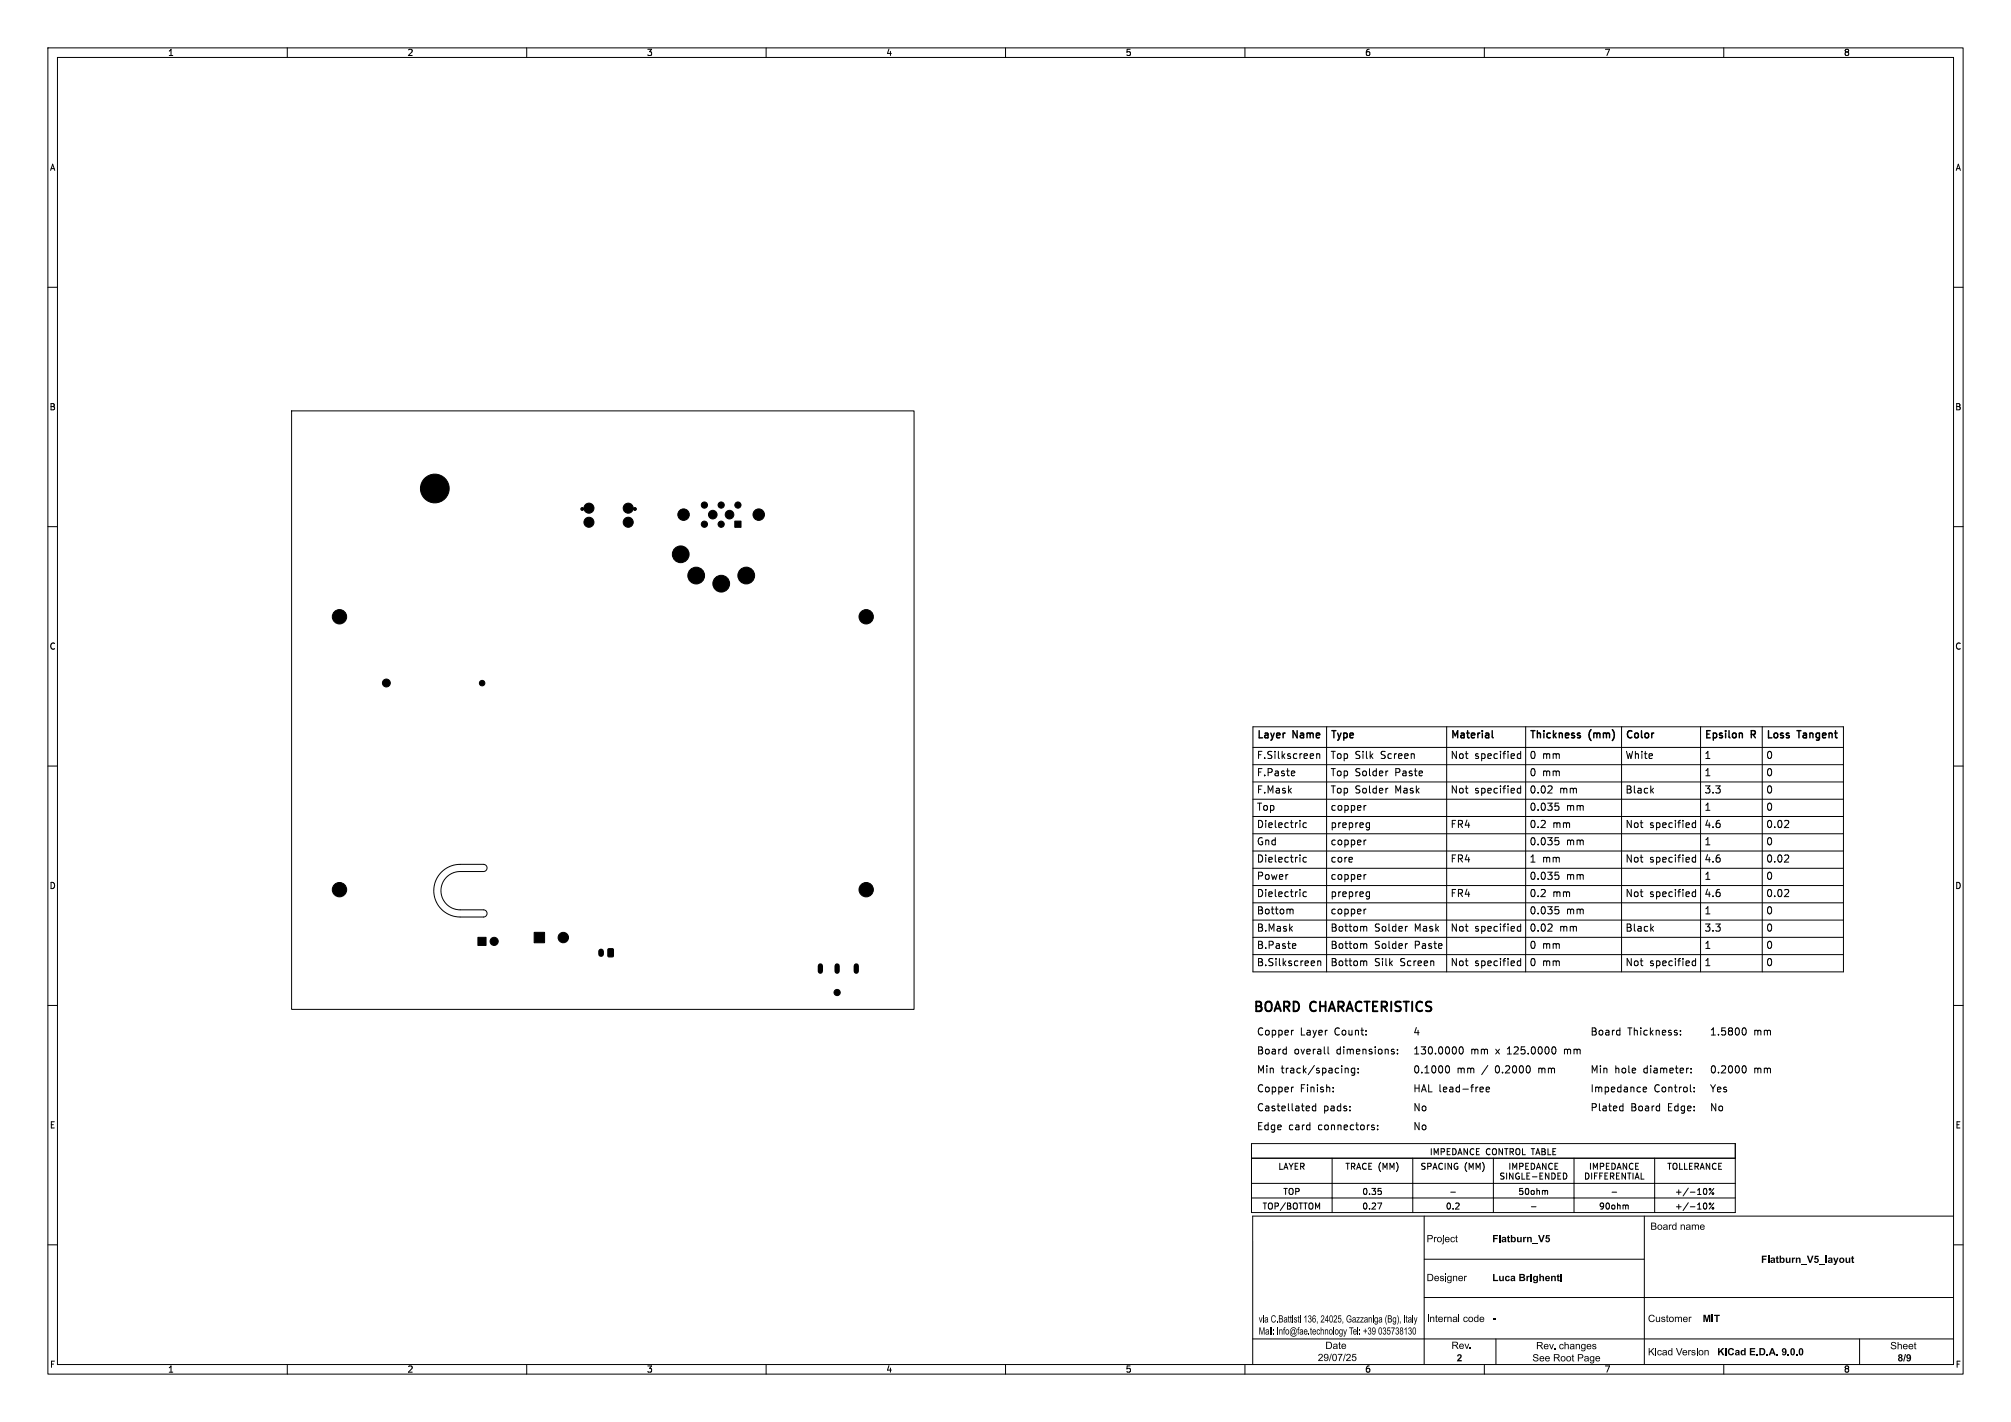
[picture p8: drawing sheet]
<svg xmlns="http://www.w3.org/2000/svg" width="420mm" height="297mm" viewBox="0 0 420 297" stroke-linecap="round" stroke-linejoin="round" font-family="sans-serif">
<defs><g id="words">
<g font-size="2.8">
<text x="261.6" y="212.3">BOARD</text>
<text x="273.8" y="212.3">CHARACTERISTICS</text>
</g>
<g font-size="2.1">
<text x="262.4" y="155">Layer</text>
<text x="270.1" y="155">Name</text>
<text x="277.8" y="155">Type</text>
<text x="302.9" y="155">Material</text>
<text x="319.4" y="155">Thickness</text>
<text x="331.9" y="155">(mm)</text>
<text x="339.4" y="155">Color</text>
<text x="355.9" y="155">Epsilon</text>
<text x="365.8" y="155">R</text>
<text x="368.8" y="155">Loss</text>
<text x="375.5" y="155">Tangent</text>
<text x="262.4" y="158.7">F.Silkscreen</text>
<text x="277.8" y="158.7">Top Silk</text>
<text x="288.1" y="158.7">Screen</text>
<text x="302.9" y="158.7">Not</text>
<text x="307.8" y="158.7">specified</text>
<text x="319.4" y="158.7">0 mm</text>
<text x="339.4" y="158.7">White</text>
<text x="355.9" y="158.7">1</text>
<text x="368.8" y="158.7">0</text>
<text x="262.4" y="165.9">F.Mask</text>
<text x="262.4" y="162.3">F.Paste</text>
<text x="277.8" y="165.9">Top Solder</text>
<text x="277.8" y="162.3">Top Solder</text>
<text x="291.1" y="165.9">Mask</text>
<text x="291.1" y="162.3">Paste</text>
<text x="302.9" y="165.9">Not</text>
<text x="307.8" y="165.9">specified</text>
<text x="319.4" y="162.3">0 mm</text>
<text x="319.4" y="165.9">0.02</text>
<text x="325.5" y="165.9">mm</text>
<text x="339.4" y="165.9">Black</text>
<text x="355.9" y="162.3">1</text>
<text x="355.9" y="165.9">3.3</text>
<text x="368.8" y="165.9">0</text>
<text x="368.8" y="162.3">0</text>
<text x="262.4" y="173.1">Dielectric</text>
<text x="262.4" y="169.5">Top</text>
<text x="277.8" y="169.5">copper</text>
<text x="277.8" y="173.1">prepreg</text>
<text x="302.9" y="173.1">FR4</text>
<text x="319.4" y="173.1">0.2</text>
<text x="319.4" y="169.5">0.035</text>
<text x="324.1" y="173.1">mm</text>
<text x="326.9" y="169.5">mm</text>
<text x="339.4" y="173.1">Not</text>
<text x="344.3" y="173.1">specified</text>
<text x="355.9" y="169.5">1</text>
<text x="355.9" y="173.1">4.6</text>
<text x="368.8" y="169.5">0</text>
<text x="368.8" y="173.1">0.02</text>
<text x="262.4" y="176.7">Gnd</text>
<text x="277.8" y="176.7">copper</text>
<text x="319.4" y="176.7">0.035</text>
<text x="326.9" y="176.7">mm</text>
<text x="355.9" y="176.7">1</text>
<text x="368.8" y="176.7">0</text>
<text x="262.4" y="180.3">Dielectric</text>
<text x="262.4" y="183.9">Power</text>
<text x="277.8" y="180.3">core</text>
<text x="277.8" y="183.9">copper</text>
<text x="302.9" y="180.3">FR4</text>
<text x="319.4" y="183.9">0.035</text>
<text x="319.4" y="180.3">1 mm</text>
<text x="326.9" y="183.9">mm</text>
<text x="339.4" y="180.3">Not</text>
<text x="344.3" y="180.3">specified</text>
<text x="355.9" y="180.3">4.6</text>
<text x="355.9" y="183.9">1</text>
<text x="368.8" y="180.3">0.02</text>
<text x="368.8" y="183.9">0</text>
<text x="262.4" y="187.5">Dielectric</text>
<text x="262.4" y="191.1">Bottom</text>
<text x="277.8" y="191.1">copper</text>
<text x="277.8" y="187.5">prepreg</text>
<text x="302.9" y="187.5">FR4</text>
<text x="319.4" y="187.5">0.2</text>
<text x="319.4" y="191.1">0.035</text>
<text x="324.1" y="187.5">mm</text>
<text x="326.9" y="191.1">mm</text>
<text x="339.4" y="187.5">Not</text>
<text x="344.3" y="187.5">specified</text>
<text x="355.9" y="191.1">1</text>
<text x="355.9" y="187.5">4.6</text>
<text x="368.8" y="187.5">0.02</text>
<text x="368.8" y="191.1">0</text>
<text x="262.4" y="194.7">B.Mask</text>
<text x="277.8" y="194.7">Bottom</text>
<text x="286.9" y="194.7">Solder</text>
<text x="295.2" y="194.7">Mask</text>
<text x="302.9" y="194.7">Not</text>
<text x="307.8" y="194.7">specified</text>
<text x="319.4" y="194.7">0.02</text>
<text x="325.5" y="194.7">mm</text>
<text x="339.4" y="194.7">Black</text>
<text x="355.9" y="194.7">3.3</text>
<text x="368.8" y="194.7">0</text>
<text x="262.4" y="198.3">B.Paste</text>
<text x="262.4" y="201.9">B.Silkscreen</text>
<text x="277.8" y="201.9">Bottom</text>
<text x="277.8" y="198.3">Bottom</text>
<text x="286.9" y="201.9">Silk</text>
<text x="286.9" y="198.3">Solder</text>
<text x="292.2" y="201.9">Screen</text>
<text x="295.2" y="198.3">Paste</text>
<text x="302.9" y="201.9">Not</text>
<text x="307.8" y="201.9">specified</text>
<text x="319.4" y="198.3">0 mm</text>
<text x="319.4" y="201.9">0 mm</text>
<text x="339.4" y="201.9">Not</text>
<text x="344.3" y="201.9">specified</text>
<text x="355.9" y="201.9">1</text>
<text x="355.9" y="198.3">1</text>
<text x="368.8" y="198.3">0</text>
<text x="368.8" y="201.9">0</text>
<text x="262.4" y="216.7">Copper</text>
<text x="262.4" y="220.7">Board</text>
<text x="270.3" y="220.7">overall</text>
<text x="271.6" y="216.7">Layer</text>
<text x="279" y="216.7">Count:</text>
<text x="279.4" y="220.7">dimensions:</text>
<text x="295" y="220.7">130.0000</text>
<text x="295" y="216.7">4</text>
<text x="307.2" y="220.7">mm</text>
<text x="312.6" y="220.7">x</text>
<text x="315.3" y="220.7">125.0000</text>
<text x="327.4" y="220.7">mm</text>
<text x="332" y="216.7">Board</text>
<text x="340" y="216.7">Thickness:</text>
<text x="357" y="216.7">1.5800</text>
<text x="366.3" y="216.7">mm</text>
<text x="262.4" y="224.6">Min</text>
<text x="267.6" y="224.6">track/spacing:</text>
<text x="295" y="224.6">0.1000</text>
<text x="304.3" y="224.6">mm</text>
<text x="309.8" y="224.6">/</text>
<text x="312.8" y="224.6">0.2000</text>
<text x="322.1" y="224.6">mm</text>
<text x="332" y="224.6">Min</text>
<text x="337.3" y="224.6">hole</text>
<text x="343.5" y="224.6">diameter:</text>
<text x="357" y="224.6">0.2000</text>
<text x="366.3" y="224.6">mm</text>
<text x="262.4" y="228.6">Copper</text>
<text x="262.4" y="232.5">Castellated</text>
<text x="271.6" y="228.6">Finish:</text>
<text x="276.5" y="232.5">pads:</text>
<text x="295" y="232.5">No</text>
<text x="295" y="228.6">HAL lead-free</text>
<text x="332" y="228.6">Impedance</text>
<text x="332" y="232.5">Plated</text>
<text x="340.6" y="232.5">Board</text>
<text x="345.5" y="228.6">Control:</text>
<text x="348.6" y="232.5">Edge:</text>
<text x="357" y="232.5">No</text>
<text x="357" y="228.6">Yes</text>
<text x="262.4" y="236.5">Edge</text>
<text x="269.2" y="236.5">card</text>
<text x="275.5" y="236.5">connectors:</text>
<text x="295" y="236.5">No</text>
<text x="344.7" y="257.4">Board name</text>
<text x="297.9" y="260">Project</text>
<text x="311.7" y="260">Flatburn_V5</text>
<text x="297.9" y="268.1">Designer</text>
<text x="311.7" y="268.1">Luca Brighenti</text>
<text x="367.8" y="264.3">Flatburn_V5_layout</text>
<text x="297.9" y="276.7">Internal code</text>
<text x="344.2" y="276.7">Customer</text>
<text x="355.6" y="276.7">MIT</text>
<text x="271.9" y="283.6">Date 29/07/25</text>
<text x="302.4" y="282.3">Rev.</text>
<text x="304.2" y="284.9">2</text>
<text x="319.3" y="284.9">See Root Page</text>
<text x="320" y="282.4">Rev. changes</text>
<text x="344.2" y="283.6">Kicad Version</text>
<text x="358.6" y="283.6">KiCad E.D.A. 9.0.0</text>
<text x="394" y="282.4">Sheet</text>
<text x="396.3" y="284.9">8/9</text>
</g>
<g font-size="1.8">
<text x="35" y="11.9">1</text>
<text x="85" y="11.9">2</text>
<text x="135" y="11.9">3</text>
<text x="185" y="11.9">4</text>
<text x="235" y="11.9">5</text>
<text x="285" y="11.9">6</text>
<text x="335" y="11.9">7</text>
<text x="385" y="11.9">8</text>
<text x="10.3" y="35.9">A</text>
<text x="408.3" y="35.9">A</text>
<text x="10.3" y="85.9">B</text>
<text x="408.2" y="85.9">B</text>
<text x="10.3" y="135.9">C</text>
<text x="408.2" y="135.9">C</text>
<text x="10.3" y="185.9">D</text>
<text x="408.2" y="185.9">D</text>
<text x="10.3" y="235.9">E</text>
<text x="408.3" y="235.9">E</text>
<text x="266.9" y="244.7">LAYER</text>
<text x="280.9" y="244.7">TRACE (MM)</text>
<text x="296.6" y="244.7">SPACING</text>
<text x="298.5" y="241.6">IMPEDANCE</text>
<text x="305.8" y="244.7">(MM)</text>
<text x="310.3" y="241.6">CONTROL TABLE</text>
<text x="314.9" y="244.7">IMPEDANCE</text>
<text x="331.7" y="244.7">IMPEDANCE</text>
<text x="348.1" y="244.7">TOLLERANCE</text>
<text x="267.9" y="249.9">TOP</text>
<text x="284.4" y="249.9">0.35</text>
<text x="313" y="246.7">SINGLE-ENDED</text>
<text x="317" y="249.9">50ohm</text>
<text x="330.7" y="246.7">DIFFERENTIAL</text>
<text x="349.7" y="249.9">+/-10%</text>
<text x="263.6" y="253">TOP/BOTTOM</text>
<text x="284.4" y="253">0.27</text>
<text x="301.8" y="253">0.2</text>
<text x="333.8" y="253">90ohm</text>
<text x="349.7" y="253">+/-10%</text>
<text x="10.3" y="285.9">F</text>
<text x="35" y="286.9">1</text>
<text x="85" y="286.9">2</text>
<text x="135" y="286.9">3</text>
<text x="185" y="286.9">4</text>
<text x="235" y="286.9">5</text>
<text x="285" y="286.9">6</text>
<text x="335" y="286.9">7</text>
<text x="385" y="286.9">8</text>
<text x="408.3" y="285.9">F</text>
</g>
</g></defs>
<g fill="none" stroke="#000" stroke-width=".21">
<path d="M10 10h400v277h-400zM12 12h396v273h-396zM60 10v2M110 10v2M160 10v2M210 10v2M260 10v2M310 10v2M360 10v2M10 60h2M408 60h2M60.9 85.8h130v125h-130z"/>
<path d="M10 110h2M408 110h2M10 160h2M261.7 151.8h123.3v51.2h-123.3zM261.7 159.7h123.3M261.7 156.1h123.3M275 157.4v1M275 157.6l.2-.2 .4 .1v.9M277.1 151.8v51.2M295.3 157.5l.1 .9M302.1 151.8v51.2M317.6 156.9v1.5"/>
<path d="M317.6 157.5l-.4-.1-.3 .3 .1 .7h.6M318.6 151.8v51.2M338.7 151.8v51.2M355.2 151.8v51.2M368 151.8v51.2M408 160h2M261.7 177.7h123.3M261.7 163.3h123.3M261.7 166.9h123.3M261.7 174.1h123.3M261.7 170.5h123.3M270.2 161l.2 .4-.7 .1"/>
<path d="M270.3 162h-.1M272.8 179.1h-.4l-.3 .2 .2 .7h.5M272.8 171.9h-.4l-.3 .2 .2 .7h.5M285.3 168.2l-.4 .3M285.3 175.5l-.4 .2M285.6 171.9h.4M286 172.8l-.4 .1M286 171.9v1.2l-.1 .2-.4 .1M289.9 164.6l-.4 .2M289.9 161l-.4 .2M297 161.1l.1 .3-.7 .1M317.6 164.7l-.4-.1-.3 .3 .1 .7h.6"/>
<path d="M317.6 164.1v1.5M324 164.2l.2 .2-.1 .4-.9 .8h1M324.8 175h.7M324.8 167.7h.7M324.9 175.5h.4l.3 .3-.2 .6-.5 .1M324.9 168.3h.4l.3 .3-.2 .6h-.5M344.9 165.1l.4 .5M345.3 164.6l-.5 .6M354.1 179.1h-.4l-.3 .2 .1 .7h.6M354.1 171.9h-.4l-.3 .2 .1 .7h.6M354.1 171.4v1.5M354.1 178.6v1.5"/>
<path d="M373.4 178.6l.2 .2-.1 .4-.9 .9h1M373.4 171.4l.2 .2-.1 .4-.9 .9h1M92.2 182.1a5.5 5.5 0 0 1 3.9-1.6h4.9a.75 .75 0 0 1 .7 .8 .75 .75 0 0 1-.7 .7h-4.9a4 4 0 0 0-4 4 4 4 0 0 0 4 4h4.9a.75 .75 0 0 1 .7 .8 .75 .75 0 0 1-.7 .7h-4.9a5.5 5.5 0 0 1-5.1-3.4 5.5 5.5 0 0 1 1.2-6zM261.7 188.6h123.3M261.7 185h123.3M261.7 192.2h123.3M261.7 181.4h123.3M261.7 195.8h123.3M261.7 199.4h123.3M269.6 189.9l.5 .2v.8M270.1 197.1l.5 .1v.2l-.7 .2M270.6 198l-.5 .1"/>
<path d="M272.8 186.3h-.4l-.3 .3 .2 .6h.5M285 193.5l.4 .2v.8M285 197.1l.4 .2v.8M285.3 189.9l-.4 .3M285.3 182.7l-.4 .3M285.6 186.3h.4M286 187.2l-.4 .1M286 186.3v1.2l-.1 .2-.4 .1M293.9 197.1l-.3 .1M293.9 193.5l-.3 .1M301.1 197.2l.1 .2-.8 .2M317.6 193v1.5"/>
<path d="M317.6 193.6l-.4-.1-.3 .3 .1 .6h.6M324 193.1l.2 .2-.1 .3-.9 .9h1M324.8 182.2h.7M324.8 189.4h.7M324.9 182.7h.4l.3 .3-.2 .6-.5 .1M324.9 190h.4l.3 .2-.2 .6-.5 .1M344.9 193.9l.4 .6M345.3 193.5l-.5 .6M354.1 186.3h-.4l-.3 .3 .1 .6h.6M354.1 185.8v1.5M373.4 185.8l.2 .3-.1 .3-.9 .9h1M10 210h2"/>
<path d="M268.5 219.1l.1 .1M268.6 218.6v1.5M270.1 215.2l-.2 .1M275.2 200.8l.2-.1 .4 .1v.9M275.2 200.7v1M277.4 218.6v1.3l.2 .2M285 200.7l.4 .2v.8M291 219.6l.2 .3-.2 .2M291 219.1l.1 .1M291.9 220v.1M291.9 219.2v.2M299.4 200.8v.9"/>
<path d="M304.9 218.8l.2-.2a.8 .8 0 0 1 .5 .8 .8 .8 0 0 1-.5 .7l-.2-.1-.2-.4zM317.6 200.8l-.4-.1-.3 .3 .1 .6h.6M317.6 200.2v1.5M324.6 218.6a.94 .94 0 0 1 0 1.5M326.7 219.1v1M326.9 219.1l-.2 .2M338.2 215.2l.1 .1M338.3 214.7v1.5M338.3 216.1l-.1 .1M351 216v.2M351 215.3v.1M354.1 200.8l-.4-.1-.3 .3 .1 .6h.6"/>
<path d="M354.1 200.2v1.5M364 214.8l.2-.1a.8 .8 0 0 1 .5 .7 .8 .8 0 0 1-.5 .8l-.2-.2M408 210h2M261.4 238.9h101v14.4h-101zM268.6 220.1h-.1M270.1 227.1h-.2M273.4 231.1l.1 .3-.7 .1M274.8 231.1l-.4-.1-.3 .3 .1 .6h.6M274.8 230.5v1.5M278.4 227.9v.2M278.4 227.1v.2M281 223.2h.5l.1 .9"/>
<path d="M282.9 223.2l-.4-.1-.3 .3 .2 .6h.5M282.9 223.1v1.2l-.3 .3-.3-.1M283.6 224v.1M283.6 223.2v.1M286.9 235.5l.2 .2-.2 .3M286.9 235h.1M287.7 235.8v.2M287.7 235v.2M302 222.7l.2-.1a.8 .8 0 0 1 .5 .7 .8 .8 0 0 1-.5 .8l-.2-.1M309.3 227.1h.4l.1 .3-.7 .2M309.7 228l-.4 .1M310.4 227.6l.7-.2-.1-.3h-.4l-.2 .2v.7h.6"/>
<path d="M321.4 223.1v1M321.6 223.1l-.2 .1M338.5 231l.5 .1M339 230.5v1.5M339 231.9l-.5 .1M343.2 227.6l.7-.2-.1-.3h-.4l-.2 .2v.7h.6M353.2 224v.1M353.2 223.2v.1M353.8 227.9v.2M353.8 227.1v.2M364 222.7l.2-.1a.8 .8 0 0 1 .5 .7 .8 .8 0 0 1-.5 .8l-.2-.1M261.4 241.9h101"/>
<path d="M261.4 247.2h101M261.4 250.2h101M278.2 241.9v11.4M287.7 251.3h.9l-.6 1.2M287.8 248.2h.6M288.4 248.8l.1 .1-.1 .5M295 241.9v11.4M297.4 254v31M303 249h1M311.9 241.9v11.4M319.8 252.1h1M322.8 248.6l.4 .2v.7"/>
<path d="M326.8 245a.68 .68 0 0 1 .4 .6 .68 .68 0 0 1-.4 .7M328.7 241.9v11.4M336.7 249h.9M339.7 251.7l.4 .2v.6M343.4 254v31M345.6 241.9v11.4M355.9 248.3l.1-.1a.68 .68 0 0 1 .5 .6 .68 .68 0 0 1-.5 .7l-.1-.1M355.9 251.4l.1-.1a.68 .68 0 0 1 .5 .6 .68 .68 0 0 1-.5 .6l-.1-.1M357.9 248.2l-.9 1.3M357.9 251.3l-.9 1.2M407.9 254h-146.3v31M10 260h2"/>
<path d="M261.6 279.7h146.3M297.4 271h110.5M297.4 263h46M312.4 279.7v5.3M388.4 279.7v5.3M408 260h2M60 285v2M110 285v2M160 285v2M210 285v2M260 285v2M310 285v2"/>
<path d="M360 285v2"/>
<circle cx="357.1" cy="248.4" r=".18"/>
<circle cx="357.1" cy="251.4" r=".18"/>
<circle cx="357.7" cy="252.3" r=".18"/>
<circle cx="357.7" cy="249.3" r=".18"/>
</g>
<g fill="#000">
<path d="M263 277.2h.2l.4 1.3 .3-1.3h.2v1.5h-.1v-1.2l-.4 1.2h-.1l-.3-1.2v1.2h-.2zM262.9 275.1h.2l.2 .9 .2-.9h.2l-.3 1.1h-.2zM263.8 274.7h.1v.2h-.1zM263.8 275.1h.1v1.1h-.1zM264.2 275.2l.3-.1 .3 .1 .1 1-.2-.1-.4 .1-.2-.3h.2a.21 .21 0 0 0 .3 .2 .21 .21 0 0 0 0-.4l-.5 .2 .2-.3 .4-.1-.2-.2-.4 .1zM264.4 277.7l.3-.1 .2 .1 .1 1-.1-.1-.5 .1-.1-.2 .1-.1a.22 .22 0 0 0 .4 .2 .21 .21 0 0 0 0-.4l-.5 .2 .1-.2 .5-.1-.2-.3-.4 .2zM265.2 277.2h.2v.2h-.2zM265.2 277.7h.2v1h-.2zM265.6 277.2h.1v1.5h-.1zM266 277.7h.1v.2h-.1zM266 278.5h.1v.2h-.1zM265.7 274.8l.5-.1 .2 .4-.1 .1-.1-.3a.59 .59 0 0 0-.6 .5 .59 .59 0 0 0 .3 .6l.2 .1 .2-.4h.2a.54 .54 0 0 1-.7 .5 .54 .54 0 0 1-.3-.7z"/>
<path d="M266.7 276h.1v.2h-.1zM266.8 277.2h.2v.2h-.2zM266.8 277.7h.2v1h-.2zM267.2 277.7l.1 .1 .3-.2 .2 .2v.9h-.1v-.7l-.2-.2-.2 .2v.7h-.1zM267.1 274.7l.6 .1 .2 .4a.21 .21 0 0 0-.2 .2 .21 .21 0 0 0 .2 .2l-.1 .6h-.7v-.2h.6l.1-.2-.1-.3h-.5v.5h-.1v-.7h.5l.2-.2-.2-.2h-.4v.4h-.1zM268.2 277.3l.3-.1-.3 .2 .2 .4h-.2v.9h-.1v-.9l-.1-.1h.1zM268.2 275.2l.3-.1 .3 .1 .1 1-.2-.1-.4 .1-.2-.3h.2a.21 .21 0 0 0 .3 .2 .21 .21 0 0 0 0-.4l-.5 .2 .1-.3 .5-.1-.2-.2-.4 .1zM268.6 277.7a.5 .5 0 0 1 .6 .5 .5 .5 0 0 1-.6 .5l-.1-.5h.1a.3 .3 0 0 0 .3 .4 .3 .3 0 0 0 .2-.5l-.3-.3-.2 .4h-.1zM269.1 274.9l.1-.1v.3h.1l-.1 .2v.6l.2 .3-.3-.1-.1-.8zM269.5 274.9l.1-.1v.3h.2l-.2 .2v.6l.2 .3-.3-.1-.1-.8zM269.9 274.7h.2v.2h-.2zM269.9 275.1h.2v1.1h-.2z"/>
<path d="M270.3 275.2l.3-.1a.19 .19 0 0 1 .2 .1 .19 .19 0 0 1-.1 .2 .17 .17 0 0 0-.2-.2 .17 .17 0 0 0 0 .3 .37 .37 0 0 1 .4 .4 .37 .37 0 0 1-.5 .3l-.2-.3h.2a.19 .19 0 0 0 .1 .2 .19 .19 0 0 0 .2-.1 .19 .19 0 0 0-.1-.2l-.3-.2zM269.6 277.4a.72 .72 0 0 1 1.2 .3 .72 .72 0 0 1-.6 1v-.1l-.4 .1-.1-.4 .1 .2a.37 .37 0 0 0 .5-.2 .37 .37 0 0 0-.2-.5l-.2 .1-.1 .4h-.1l.2-.6 .2-.1 .2 .2 .2-.1-.2 .8a.62 .62 0 0 0 .4-.8 .62 .62 0 0 0-.8-.3 .62 .62 0 0 0-.4 .7 .68 .68 0 0 0 .3 .9 .68 .68 0 0 0 .9-.3h.2a.82 .82 0 0 1-1.2 .4 .82 .82 0 0 1-.3-1.2zM271.1 277.3l.3-.1-.2 .2 .2 .4h-.2v.9h-.1v-.9l-.2-.1h.2zM271.1 274.9l.1-.1v.3h.2l-.2 .2v.6l.2 .3-.3-.1-.1-.8zM271.5 274.7h.2v.2h-.2zM271.5 275.1h.2v1.1h-.2zM271.5 277.7l.3-.1 .3 .1 .1 1-.2-.1-.4 .1-.2-.2 .2-.1a.21 .21 0 0 0 .3 .2 .21 .21 0 0 0 0-.4l-.5 .2 .2-.2 .4-.1-.1-.3-.5 .2zM272.5 277.7h.3l.3 .4v.1h-.7l.1 .3 .2 .1 .4-.2a.38 .38 0 0 1-.6 .3 .38 .38 0 0 1 0-.6h.4l-.2-.3-.4 .3zM272.7 274.7l.1 1.5h-.1v-1.2l-.3 .3zM273.3 274.8a.36 .36 0 0 1 .5 .1 .36 .36 0 0 1-.1 .5 .41 .41 0 0 1 .1 .7 .41 .41 0 0 1-.6-.3h.1a.26 .26 0 0 0 .4 .2 .26 .26 0 0 0 .1-.4 .26 .26 0 0 0-.3-.1v-.2a.22 .22 0 0 0 .3-.1 .22 .22 0 0 0-.2-.3 .22 .22 0 0 0-.3 .2h-.1zM273.3 278.5h.1v.2h-.1zM273.7 277.4l.1-.1v.4h.2l-.2 .1v.6l.2 .3-.3-.1-.1-.8z"/>
<path d="M274.2 274.8l.4-.1 .2 .4-.4-.2-.2 .5a.38 .38 0 0 1 .6-.1 .38 .38 0 0 1 0 .6l-.2 .3h-.2l-.3-.5h.1l.1 .3a.26 .26 0 0 0 .3-.1 .26 .26 0 0 0 0-.3 .26 .26 0 0 0-.4 0l-.1 .1zM274.2 277.7h.4l.2 .4v.1h-.6l.1 .3 .2 .1 .3-.2a.38 .38 0 0 1-.5 .3 .38 .38 0 0 1-.1-.6h.5l-.2-.3-.4 .3zM275 276h.2l-.1 .5zM275.1 277.7h.4l.2 .3-.2-.2a.35 .35 0 0 0-.4 .4 .35 .35 0 0 0 .4 .3l.1-.2 .1 .1a.38 .38 0 0 1-.5 .4 .38 .38 0 0 1-.2-.6zM275.8 277.2h.2v.6l.2-.2 .3 .2v.9h-.1l-.1-.7-.1-.2-.2 .1v.8h-.2zM276 274.8a.44 .44 0 0 1 .6 .2 .44 .44 0 0 1-.2 .6l-.4 .4h.6v.2h-.8l.5-.8a.27 .27 0 0 0 .2-.3 .27 .27 0 0 0-.3-.2 .27 .27 0 0 0-.2 .3l-.1-.1zM276.7 277.7l.1 .1 .3-.2 .2 .2 .1 .9h-.2v-.7l-.1-.2-.2 .2-.1 .7h-.1zM277.2 274.7h.1v1h.2l-.2 .5h-.1v-.3h-.5v-.2h.5v-.7l-.4 .7h-.1zM277.7 277.7a.5 .5 0 0 1 .6 .5 .5 .5 0 0 1-.6 .5l-.2-.5h.2a.3 .3 0 0 0 .3 .4 .3 .3 0 0 0 .2-.5l-.3-.3-.2 .4h-.2zM277.8 274.8l.2-.1a.95 .95 0 0 1 0 1.5l-.3-.2-.1-.5h.2l.1 .6a.81 .81 0 0 0 .1-1.2l-.2 .1v.5h-.2zM278.5 277.2h.1v1.5h-.1zM278.6 274.8a.44 .44 0 0 1 .7 .2 .44 .44 0 0 1-.3 .6l-.3 .4h.5v.2h-.7l.5-.8a.27 .27 0 0 0 .2-.3 .27 .27 0 0 0-.3-.2 .27 .27 0 0 0-.2 .3l-.2-.1z"/>
<path d="M278.9 277.7h.1a.5 .5 0 0 1 .6 .5 .5 .5 0 0 1-.7 .5l-.1-.5h.1a.3 .3 0 0 0 .4 .4 .3 .3 0 0 0 .1-.5l-.3-.3-.2 .4h-.1zM279.5 274.7h.6v.2h-.5v.4a.43 .43 0 0 1 .6 .5 .43 .43 0 0 1-.7 .3l-.1-.3h.1a.27 .27 0 0 0 .4 .2 .27 .27 0 0 0 .1-.4l-.2-.2-.4 .1zM279.8 277.7l.3-.1 .2 .2 .1-.1v.9a.38 .38 0 0 1-.2 .6 .38 .38 0 0 1-.5-.4l.3 .2 .2-.1 .1-.3-.4 .1-.2-.5h.1l.1 .3a.36 .36 0 0 0 .4-.3 .36 .36 0 0 0-.3-.4l-.2 .4h-.1zM280.4 276h.1l-.1 .5zM280.5 277.7h.2l.2 .8 .3-.8h.1l-.6 1.5-.1-.2h.1l.2-.3zM281.4 274.8l.6-.1 .2 .4-.1 .1a.4 .4 0 0 0-.5-.3 .4 .4 0 0 0-.3 .6l.1 .4 .4 .2 .3-.2v-.3h-.3v-.1h.5v.5a.66 .66 0 0 1-.9 .1 .66 .66 0 0 1-.2-.9zM281.8 277.2h.9v.2h-.4v1.3h-.2v-1.3h-.3zM282.5 275.2l.3-.1 .3 .1 .1 1-.2-.1-.4 .1-.2-.3h.2a.21 .21 0 0 0 .3 .2 .21 .21 0 0 0 0-.4l-.5 .2 .2-.3 .4-.1-.1-.2-.5 .1zM282.7 277.7h.4l.2 .4v.1h-.6l.1 .3 .2 .1 .3-.2a.38 .38 0 0 1-.5 .3 .38 .38 0 0 1-.1-.6h.5l-.2-.3-.4 .3zM283.3 275.1h.7l-.6 1h.6v.1h-.7l.5-.9h-.5zM283.5 277.2h.2v1.5h-.2zM283.9 277.7h.2v.2h-.2z"/>
<path d="M283.9 278.5h.2v.2h-.2zM284.1 275.1h.7l-.6 1h.6v.1h-.7l.5-.9h-.5zM285.1 277.5h.1v.4h.3v.2h-.3v.4h-.1v-.4h-.4v-.2h.4zM285 275.2l.3-.1 .3 .1 .1 1-.2-.1-.4 .1-.2-.3h.1a.22 .22 0 0 0 .4 .2 .21 .21 0 0 0 0-.4l-.5 .2 .1-.3 .5-.1-.2-.2-.4 .1zM285.8 277.3a.36 .36 0 0 1 .5 .1 .36 .36 0 0 1-.1 .5 .41 .41 0 0 1 .1 .7 .41 .41 0 0 1-.6-.3h.1a.26 .26 0 0 0 .3 .2 .26 .26 0 0 0 .2-.3 .26 .26 0 0 0-.4-.2l.1-.1a.22 .22 0 0 0 .2-.2 .22 .22 0 0 0-.1-.3 .22 .22 0 0 0-.3 .3l-.1-.1zM285.8 275.1l.2 .2 .2-.2 .3 .1v1h-.1v-.7l-.2-.2-.2 .1v.8h-.2zM286.7 274.7h.2v.2h-.2zM286.7 275.1h.2v1.1h-.2zM286.7 277.3l.1-.1a.86 .86 0 0 1 .1 1.6l-.3-.4 .4 .2 .2-.6-.4 .2-.3-.5 .2 .2a.25 .25 0 0 0 .4 0 .25 .25 0 0 0 0-.3 .25 .25 0 0 0-.4 0v.1h-.2zM287.2 275.2l.3-.1 .1 .2 .2-.2v1a.38 .38 0 0 1-.2 .5 .38 .38 0 0 1-.5-.3l.2 .2 .3-.1v-.3l-.4 .1-.2-.5h.2v.3a.36 .36 0 0 0 .5-.3 .36 .36 0 0 0-.3-.4l-.2 .4h-.2zM288 277.3l.3-.1a.95 .95 0 0 1 0 1.6l-.3-.3-.1-.5h.1l.2 .6a.81 .81 0 0 0 .1-1.2l-.2 .2-.1 .4h-.1zM288 275.2l.3-.1 .3 .1 .1 1-.2-.1-.4 .1-.2-.3h.2a.21 .21 0 0 0 .3 .2 .21 .21 0 0 0 0-.4l-.5 .2 .2-.3 .4-.1-.1-.2-.5 .1z"/>
<path d="M288.9 277.3a.36 .36 0 0 1 .5 .1 .36 .36 0 0 1-.1 .5 .41 .41 0 0 1 .1 .7 .41 .41 0 0 1-.6-.3h.1a.26 .26 0 0 0 .3 .2 .26 .26 0 0 0 .2-.3 .26 .26 0 0 0-.4-.2l.1-.1a.22 .22 0 0 0 .3-.2 .22 .22 0 0 0-.2-.3 .22 .22 0 0 0-.3 .3l-.1-.1zM289.6 274.7l-.2 1.1 .3 .9-.2-.2-.2-.7zM289.8 277.3h.6v.1h-.5l-.1 .4a.43 .43 0 0 1 .6 .5 .43 .43 0 0 1-.7 .3v-.3h.1a.27 .27 0 0 0 .4 .3 .27 .27 0 0 0 0-.5l-.2-.2-.3 .1zM289.8 274.7l.7 .1 .1 .4a.21 .21 0 0 0-.1 .2 .21 .21 0 0 0 .2 .2l-.2 .6h-.7v-.2h.6l.2-.2-.2-.3h-.4v.5h-.2v-.7h.6l.1-.2-.1-.2h-.4v.4h-.2zM290.6 277.3h.7l-.4 1.4h-.2l.1-.4 .3-.9h-.5zM291 275.2l.3-.1 .1 .2 .2-.2v1a.38 .38 0 0 1-.2 .5 .38 .38 0 0 1-.5-.3l.2 .2 .3-.1v-.3l-.3 .1-.3-.5h.2l.1 .3a.36 .36 0 0 0 .4-.3 .36 .36 0 0 0-.3-.4l-.2 .4h-.2zM291.6 277.3a.36 .36 0 0 1 .5 .1 .36 .36 0 0 1-.1 .5 .41 .41 0 0 1 .1 .7 .41 .41 0 0 1-.7-.3h.2a.26 .26 0 0 0 .3 .2 .26 .26 0 0 0 .2-.3 .26 .26 0 0 0-.4-.2v-.1a.22 .22 0 0 0 .3-.2 .22 .22 0 0 0-.2-.3 .22 .22 0 0 0-.2 .3l-.2-.1zM291.8 274.7l.4 .8-.3 1.2 .1-1.2zM292.4 276h.1l-.1 .5zM292.5 277.3a.36 .36 0 0 1 .5 .1 .36 .36 0 0 1-.1 .5 .41 .41 0 0 1 .2 .5 .41 .41 0 0 1-.4 .3 .41 .41 0 0 1-.4-.4h.2a.24 .24 0 0 0 .3 .2 .24 .24 0 0 0 .1-.4 .24 .24 0 0 0-.4 .1l-.2 .1 .2-.4-.1-.3h.1a.19 .19 0 0 0 .3 .2 .2 .2 0 0 0 0-.4 .19 .19 0 0 0-.3 .2h-.1zM293.3 274.7h.1v1.5h-.1zM293.7 277.2v1.5h-.1v-1.1l-.3 .2z"/>
<path d="M293.7 274.9l.1-.1v.3h.2l-.2 .2v.6l.2 .3-.3-.1-.1-.8zM294.2 277.3a.36 .36 0 0 1 .6 .1 .36 .36 0 0 1-.2 .5 .41 .41 0 0 1 .2 .7 .41 .41 0 0 1-.7-.3h.1a.26 .26 0 0 0 .4 .2 .26 .26 0 0 0 .1-.3 .26 .26 0 0 0-.3-.2v-.1a.22 .22 0 0 0 .3-.2 .22 .22 0 0 0-.2-.3 .22 .22 0 0 0-.2 .3l-.2-.1zM294.2 275.2l.2-.1 .3 .1 .1 1-.2-.1-.4 .1-.1-.3h.1a.21 .21 0 0 0 .3 .2 .21 .21 0 0 0 0-.4l-.4 .2 .1-.3 .4-.1-.1-.2-.4 .1zM295 274.7h.1v1.5h-.1zM295.3 275.1h.1l.2 .9 .3-.9h.1l-.5 1.6-.2-.2h.2l.1-.3zM295.2 277.3l.2-.1a.95 .95 0 0 1 0 1.6l-.3-.3-.1-.5h.1l.2 .6a.81 .81 0 0 0 .1-1.2l-.2 .2-.1 .4h-.1zM311.8 275.4h.5v.3h-.5zM277 280.2h.5a.75 .75 0 0 1 .7 .8 .75 .75 0 0 1-.7 .8h-.5v-.2h.5a.58 .58 0 0 0 .5-.6 .58 .58 0 0 0-.5-.6h-.3v1.2h-.2zM278.5 280.7h.2a.47 .47 0 0 1 .5 0 .47 .47 0 0 1 .1 .6l.1 .5-.2-.2-.5 .2-.3-.2v-.1l.6 .1 .1-.4-.7 .3a.57 .57 0 0 1 .7-.4l-.1-.3-.6 .2zM279.6 280.4l.2-.1v.4h.2v.1h-.2v.6l.2 .4-.3-.2-.1-.8h-.1zM280.3 280.8l.1-.1a.51 .51 0 0 1 .6 0 .51 .51 0 0 1 .1 .6h-.8l.3 .3 .5-.2a.52 .52 0 0 1-.6 .3 .52 .52 0 0 1-.4-.6h.8l-.3-.3-.5 .3zM332.6 280.8l.6-.1 .2 .3h-.2a.21 .21 0 0 0-.3-.2 .21 .21 0 0 0-.1 .3h.2a.39 .39 0 0 1 .3 .6 .39 .39 0 0 1-.7 0l-.1-.2 .2-.1a.24 .24 0 0 0 .3 .3 .24 .24 0 0 0 .1-.3 .43 .43 0 0 1-.5-.5z"/>
<path d="M333.3 283.4l.2-.1a.51 .51 0 0 1 .5 0 .51 .51 0 0 1 .2 .5h-.8l.2 .4 .6-.2a.52 .52 0 0 1-.7 .3 .52 .52 0 0 1-.3-.6h.8l-.3-.3-.5 .3zM399.8 280.4l.2-.1v.4h.2v.2h-.2v.6l.2 .3-.3-.1-.1-.8h-.1z"/>
</g>
<g fill="#000" stroke="#000" stroke-width=".21">
<path d="M153.5 108.8h1.3v1.3h-1.3zM99.8 195.8h1.7v1.7h-1.7zM111.6 194.7h2.1v2.2h-2.1zM127 198.2l.9-.1 .2 .2v1.3l-.1 .3h-.8l-.3-.2z"/>
<circle cx="90.8" cy="102" r="3"/>
<circle cx="121.6" cy="106.3" r=".3"/>
<circle cx="123" cy="106.1" r="1.05"/>
<circle cx="123" cy="109.1" r="1.05"/>
<circle cx="131.2" cy="106.1" r="1.05"/>
<circle cx="131.2" cy="109.1" r="1.05"/>
<circle cx="132.6" cy="106.3" r=".3"/>
<circle cx="142.2" cy="115.8" r="1.75"/>
<circle cx="142.8" cy="107.5" r="1.2"/>
<circle cx="147.1" cy="105.5" r=".65"/>
<circle cx="147.1" cy="109.5" r=".65"/>
<circle cx="148.9" cy="107.5" r=".9"/>
<circle cx="150.6" cy="105.5" r=".65"/>
<circle cx="150.6" cy="109.5" r=".65"/>
<circle cx="152.4" cy="107.5" r=".9"/>
<circle cx="154.1" cy="105.5" r=".65"/>
<circle cx="158.5" cy="107.5" r="1.2"/>
<circle cx="70.9" cy="128.8" r="1.5"/>
<circle cx="145.4" cy="120.2" r="1.75"/>
<circle cx="150.6" cy="121.9" r="1.75"/>
<circle cx="155.9" cy="120.2" r="1.75"/>
<circle cx="180.9" cy="128.8" r="1.5"/>
<circle cx="80.7" cy="142.7" r=".82"/>
<circle cx="100.7" cy="142.7" r=".57"/>
<circle cx="70.9" cy="185.8" r="1.5"/>
<circle cx="103.2" cy="196.6" r=".85"/>
<circle cx="117.6" cy="195.8" r="1.09"/>
<circle cx="180.9" cy="185.8" r="1.5"/>
<circle cx="174.8" cy="207.3" r=".65"/>
</g>
<path d="M171.3 201.7v1.2M174.8 201.7v1.2M178.8 201.7v1.2" fill="none" stroke="#000" stroke-width="1.1"/>
<path d="M125.5 198.7v.6" fill="none" stroke="#000" stroke-width="1.2"/>
<g fill="none" stroke="#000" stroke-width=".4">
<path d="M263.3 209.4l-.3-.2h-.6v2M264.4 209.5a.68 .68 0 0 1 1.1 0M266.2 211.2l.6-2 .7 2M269.2 209.4l-.3-.2h-.7v2M271.1 209.5l-.5-.3h-.4v2M274.8 209.4l-.1-.1a.72 .72 0 0 0-.9 .2M275.7 209.2v2M276.8 209.2v2M277.5 211.2l.7-2 .6 2M280.5 209.4l-.2-.2h-.8v2M281.2 211.2l.7-2 .6 2M284.4 209.4l-.1-.1a.72 .72 0 0 0-1 .2"/>
<path d="M284.9 209.2h1.2M285.5 209.2v2M287.7 209.2h-1v2M289.6 209.4l-.3-.2h-.8v2M290.5 209.2v2M292.5 209.3l-.7-.1-.3 .2M293.1 209.2h1.2M293.7 209.2v2M294.9 209.2v2M297 209.4l-.1-.1a.72 .72 0 0 0-.9 .2M298.9 209.3l-.7-.1-.3 .2"/>
</g>
<g fill="none" stroke="#000" stroke-width=".3">
<path d="M263 152.6v1.5M268.3 153.1h.1M270.9 152.6v1.5l-.9-1.5v1.5M278.1 152.6h.9M278.6 152.6v1.5M303.4 154.1v-1.5l.5 1.1 .5-1.1v1.5M306.5 152.6v1.3M309.6 152.6v.2M310.9 153.2v.9M310.9 154l-.1 .1M310.9 153.5h-.1M311.6 152.6v1.3l.3 .2"/>
<path d="M319.7 152.6h.9M320.1 152.6v1.5M321.1 152.6v1.5M322.4 152.6v.2M324.4 152.6v1.5M329.4 153.4l.7 .4-.2 .3-.5-.1M330 153.2l-.4-.1-.2 .2M332.3 152.4l-.3 .4M336.7 152.4l.3 .4M340.8 152.8l-.4-.2-.4 .2M342.8 152.6v1.3M345.4 153.1l-.3 .1"/>
<path d="M357.2 152.6h-.7v1.5M360.4 152.6v.2M361.1 152.6v1.3M363.3 153.2h.5l.1 .9M366.5 152.8l-.8-.2v1.5M369.3 152.6v1.5M375.3 152.6h.8M375.7 152.6v1.5M383.3 152.6v1.3"/>
</g>
<use href="#words"/>
</svg>
